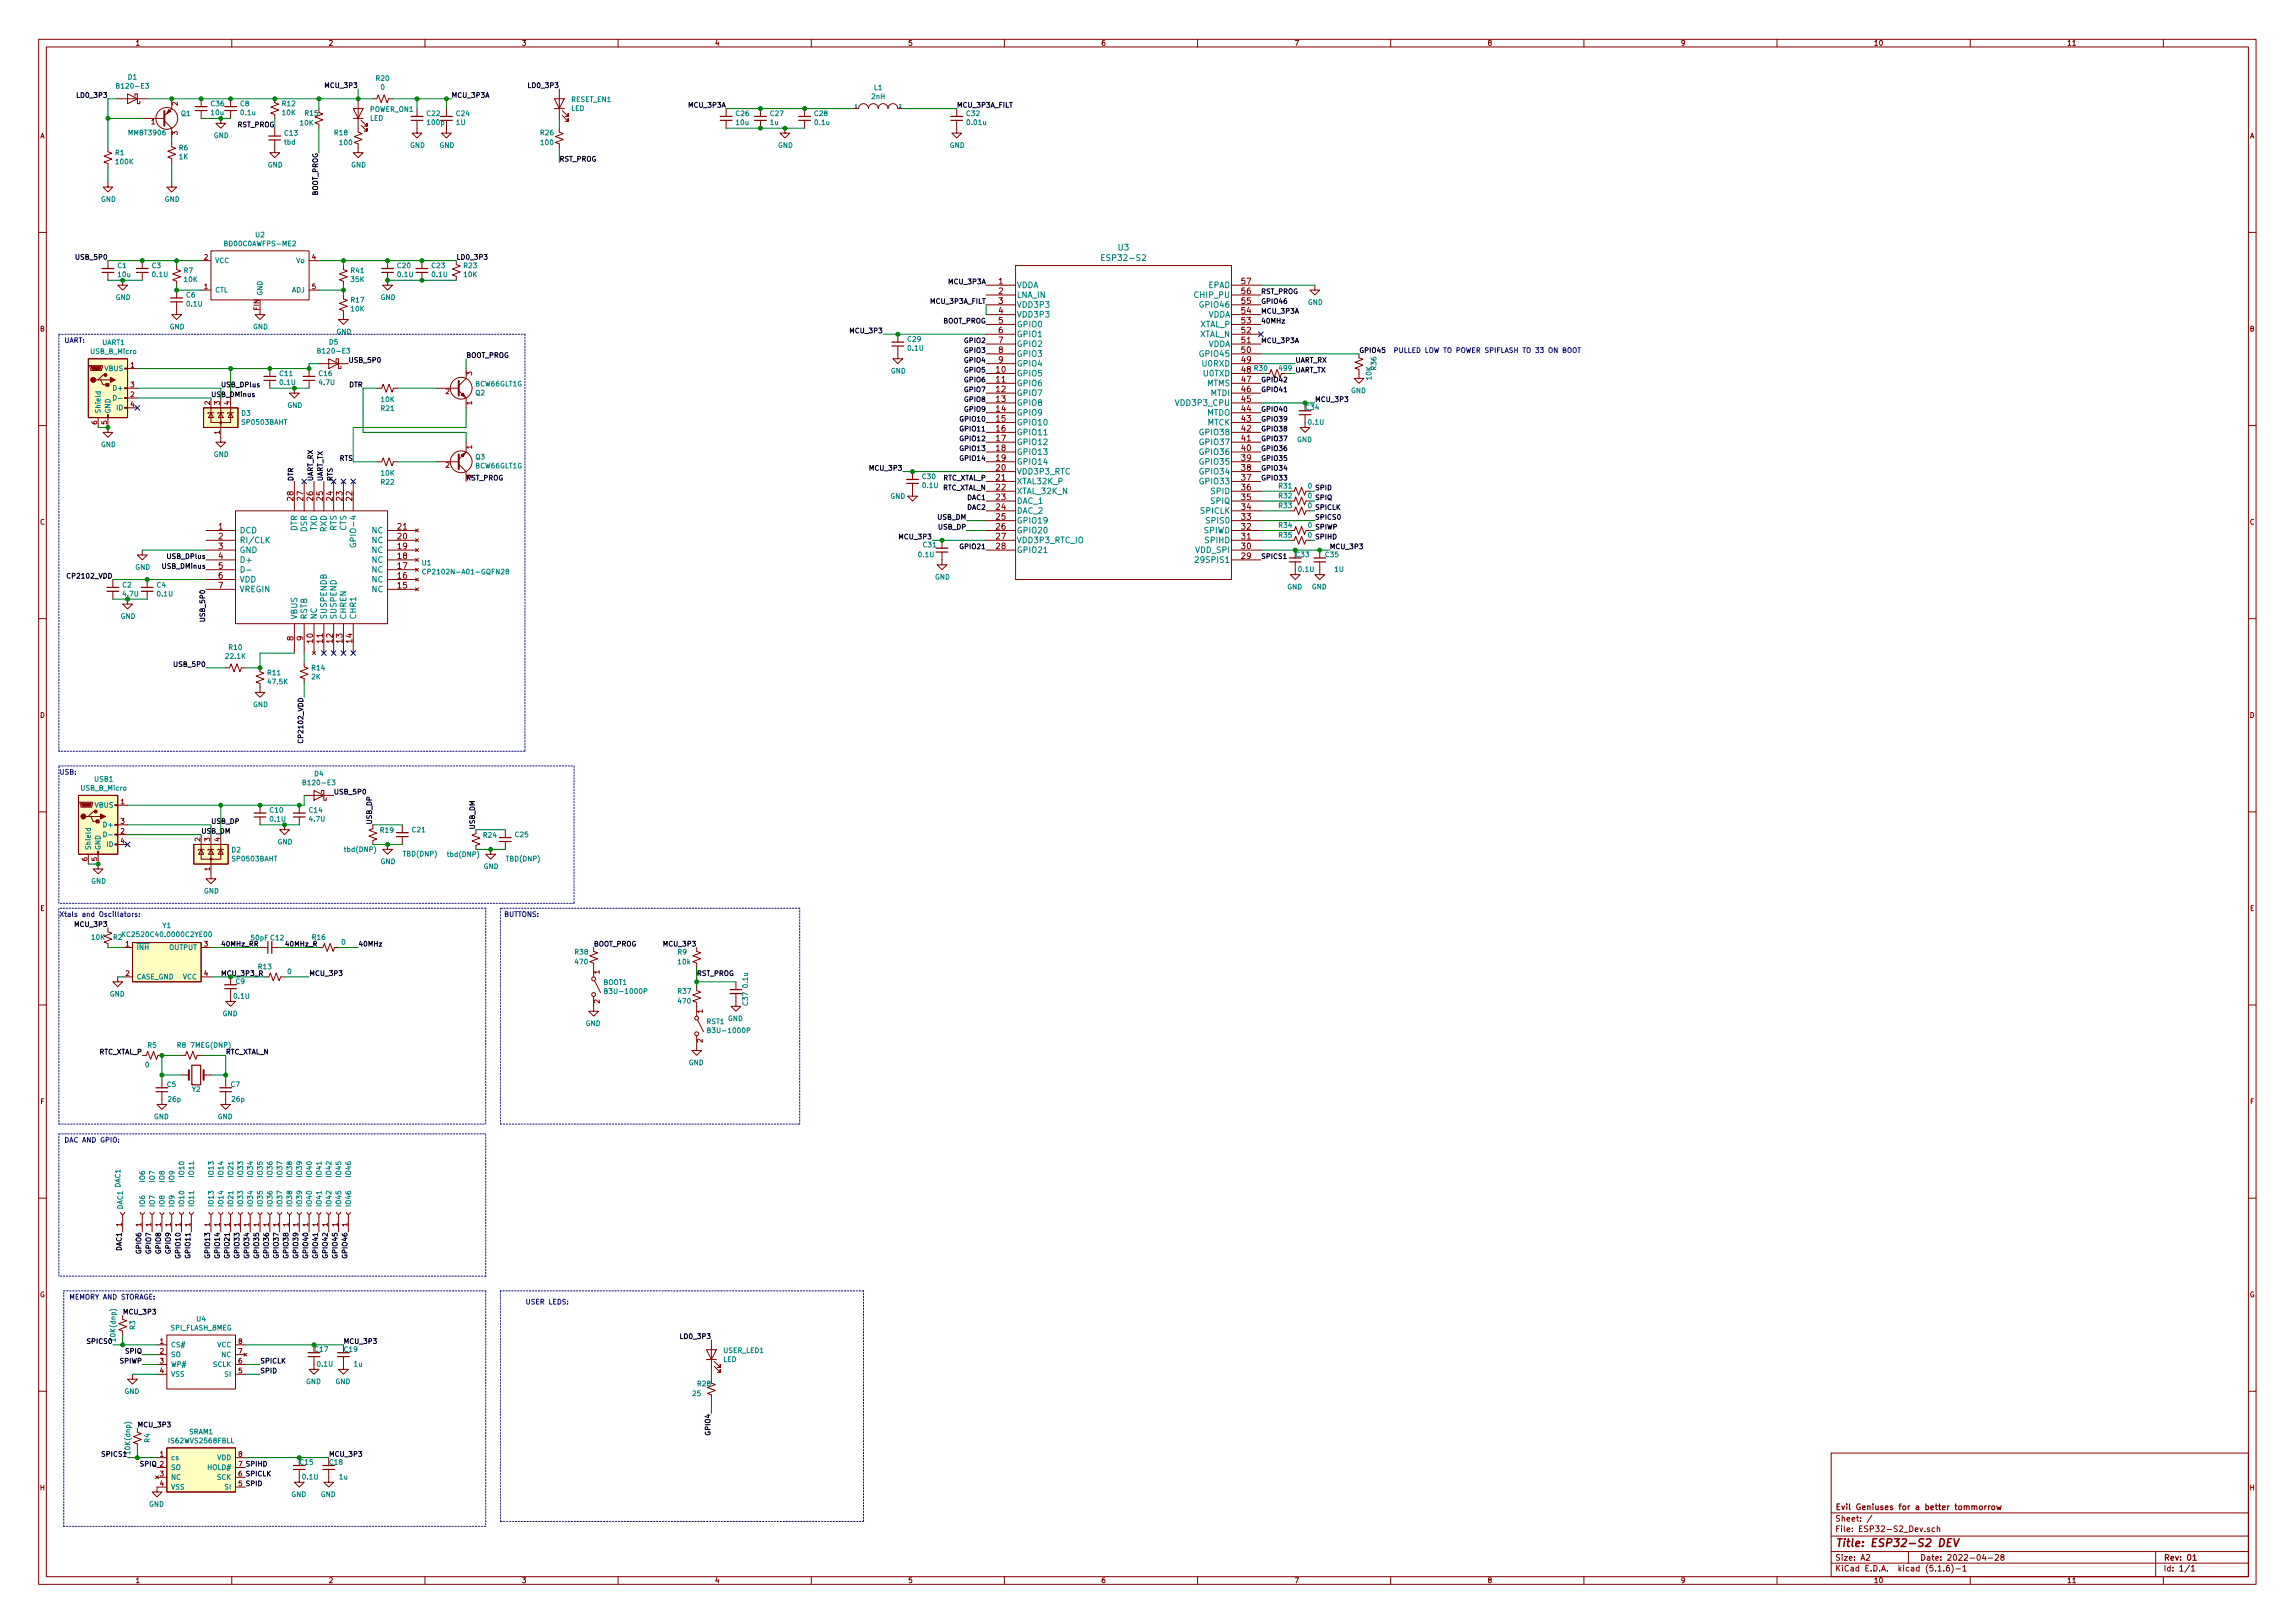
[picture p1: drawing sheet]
<svg xmlns="http://www.w3.org/2000/svg" width="594mm" height="420mm" viewBox="0 0 594 420" stroke-linecap="round" stroke-linejoin="round" font-family="sans-serif">
<defs><g id="words">
<text font-size="2.8" fill="#840000" x="475" y="400.4">Title: ESP32-S2 DEV</text>
<g font-size="2.1" fill="#008484">
<text x="289.5" y="64.8">U3</text>
<text x="285.9" y="67.5">ESP32-S2</text>
<text x="263.1" y="74.6">VDDA</text>
<text x="263.1" y="77.1">LNA_IN</text>
<text x="309.5" y="77.1">CHIP_PU</text>
<text x="312.7" y="74.6">EPAD</text>
<text x="263.1" y="79.6">VDD3P3</text>
<text x="263.1" y="82.2">VDD3P3</text>
<text x="311" y="79.6">GPIO46</text>
<text x="312.6" y="82.2">VDDA</text>
<text x="263.1" y="84.7">GPIO0</text>
<text x="263.1" y="87.3">GPIO1</text>
<text x="263.1" y="89.8">GPIO2</text>
<text x="310.4" y="87.3">XTAL_N</text>
<text x="310.5" y="84.7">XTAL_P</text>
<text x="312.6" y="89.8">VDDA</text>
<text x="263.1" y="92.3">GPIO3</text>
<text x="263.1" y="94.9">GPIO4</text>
<text x="311" y="92.3">GPIO45</text>
<text x="311.5" y="94.9">U0RXD</text>
<text x="263.1" y="97.4">GPIO5</text>
<text x="263.1" y="100">GPIO6</text>
<text x="311.7" y="97.4">U0TXD</text>
<text x="312.4" y="100">MTMS</text>
<text x="263.1" y="102.5">GPIO7</text>
<text x="263.1" y="105">GPIO8</text>
<text x="263.1" y="107.6">GPIO9</text>
<text x="304.8" y="105">VDD3P3_CPU</text>
<text x="312.4" y="107.6">MTDO</text>
<text x="313.4" y="102.5">MTDI</text>
<text x="263.1" y="110.1">GPIO10</text>
<text x="263.1" y="112.7">GPIO11</text>
<text x="311" y="112.7">GPIO38</text>
<text x="312.5" y="110.1">MTCK</text>
<text x="263.1" y="115.2">GPIO12</text>
<text x="263.1" y="117.7">GPIO13</text>
<text x="311" y="117.7">GPIO36</text>
<text x="311" y="115.2">GPIO37</text>
<text x="263.1" y="120.3">GPIO14</text>
<text x="263.1" y="122.8">VDD3P3_RTC</text>
<text x="263.1" y="125.4">XTAL32K_P</text>
<text x="311" y="125.4">GPIO33</text>
<text x="311" y="122.8">GPIO34</text>
<text x="311" y="120.3">GPIO35</text>
<text x="263.1" y="127.9">XTAL_32K_N</text>
<text x="263.1" y="130.4">DAC_1</text>
<text x="313.5" y="130.4">SPIQ</text>
<text x="313.6" y="127.9">SPID</text>
<text x="76.9" y="137.6" transform="rotate(-90 76.9 137.6)">DTR</text>
<text x="79.5" y="137.7" transform="rotate(-90 79.5 137.7)">DSR</text>
<text x="82" y="137.4" transform="rotate(-90 82 137.4)">TXD</text>
<text x="84.6" y="137.7" transform="rotate(-90 84.6 137.7)">RXD</text>
<text x="87.1" y="137.4" transform="rotate(-90 87.1 137.4)">RTS</text>
<text x="89.6" y="137.4" transform="rotate(-90 89.6 137.4)">CTS</text>
<text x="263.1" y="133">DAC_2</text>
<text x="263.1" y="135.5">GPIO19</text>
<text x="310.9" y="133">SPICLK</text>
<text x="312.6" y="135.5">SPIS0</text>
<text x="62" y="138.1">DCD</text>
<text x="62" y="140.6">RI/CLK</text>
<text x="62" y="143.1">GND</text>
<text x="92.2" y="140.4" transform="rotate(-90 92.2 140.4)">GPIO-4</text>
<text x="96.3" y="143.1">NC</text>
<text x="96.3" y="140.6">NC</text>
<text x="96.3" y="138.1">NC</text>
<text x="263.1" y="138.1">GPIO20</text>
<text x="263.1" y="140.6">VDD3P3_RTC_IO</text>
<text x="263.1" y="143.1">GPIO21</text>
<text x="309.6" y="143.1">VDD_SPI</text>
<text x="311.7" y="138.1">SPIWD</text>
<text x="312.1" y="140.6">SPIHD</text>
<text x="62" y="145.7">D+</text>
<text x="96.3" y="148.2">NC</text>
<text x="96.3" y="145.7">NC</text>
<text x="310.3" y="145.7">29SPIS1</text>
<text x="62" y="150.8">VDD</text>
<text x="62" y="153.3">VREGIN</text>
<text x="96.3" y="153.3">NC</text>
<text x="96.3" y="150.8">NC</text>
<text x="76.9" y="160.4" transform="rotate(-90 76.9 160.4)">VBUS</text>
<text x="79.5" y="160.4" transform="rotate(-90 79.5 160.4)">RSTB</text>
<text x="82" y="160.4" transform="rotate(-90 82 160.4)">NC</text>
<text x="84.6" y="160.4" transform="rotate(-90 84.6 160.4)">SUSPENDB</text>
<text x="87.1" y="160.4" transform="rotate(-90 87.1 160.4)">SUSPEND</text>
<text x="89.6" y="160.4" transform="rotate(-90 89.6 160.4)">CHREN</text>
<text x="92.2" y="160.4" transform="rotate(-90 92.2 160.4)">CHR1</text>
</g>
<g font-size="2.1" fill="#840000">
<text x="258.5" y="73.6">1</text>
<text x="258.5" y="76.1">2</text>
<text x="321.4" y="76.1">56</text>
<text x="321.4" y="73.6">57</text>
<text x="258.5" y="78.7">3</text>
<text x="258.5" y="81.2">4</text>
<text x="258.5" y="83.7">5</text>
<text x="321.4" y="83.7">53</text>
<text x="321.4" y="81.2">54</text>
<text x="321.4" y="78.7">55</text>
<text x="258.5" y="86.3">6</text>
<text x="258.5" y="88.8">7</text>
<text x="321.4" y="88.8">51</text>
<text x="321.4" y="86.3">52</text>
<text x="258.5" y="91.4">8</text>
<text x="258.5" y="93.9">9</text>
<text x="321.4" y="93.9">49</text>
<text x="321.4" y="91.4">50</text>
<text x="257.9" y="96.4">10</text>
<text x="257.9" y="99">11</text>
<text x="257.9" y="101.5">12</text>
<text x="321.4" y="101.5">46</text>
<text x="321.4" y="99">47</text>
<text x="321.4" y="96.4">48</text>
<text x="257.9" y="104.1">13</text>
<text x="257.9" y="106.6">14</text>
<text x="321.4" y="106.6">44</text>
<text x="321.4" y="104.1">45</text>
<text x="257.9" y="109.1">15</text>
<text x="257.9" y="111.7">16</text>
<text x="321.4" y="111.7">42</text>
<text x="321.4" y="109.1">43</text>
<text x="257.9" y="114.2">17</text>
<text x="257.9" y="116.8">18</text>
<text x="257.9" y="119.3">19</text>
<text x="321.4" y="119.3">39</text>
<text x="321.4" y="116.8">40</text>
<text x="321.4" y="114.2">41</text>
<text x="257.9" y="121.8">20</text>
<text x="257.9" y="124.4">21</text>
<text x="321.4" y="124.4">37</text>
<text x="321.4" y="121.8">38</text>
<text x="75.9" y="129.6" transform="rotate(-90 75.9 129.6)">28</text>
<text x="78.5" y="129.6" transform="rotate(-90 78.5 129.6)">27</text>
<text x="81" y="129.6" transform="rotate(-90 81 129.6)">26</text>
<text x="83.6" y="129.6" transform="rotate(-90 83.6 129.6)">25</text>
<text x="86.1" y="129.6" transform="rotate(-90 86.1 129.6)">24</text>
<text x="88.6" y="129.6" transform="rotate(-90 88.6 129.6)">23</text>
<text x="91.2" y="129.6" transform="rotate(-90 91.2 129.6)">22</text>
<text x="257.9" y="126.9">22</text>
<text x="257.9" y="129.5">23</text>
<text x="257.9" y="132">24</text>
<text x="321.4" y="132">34</text>
<text x="321.4" y="129.5">35</text>
<text x="321.4" y="126.9">36</text>
<text x="56.6" y="137.1">1</text>
<text x="103" y="137.1">21</text>
<text x="257.9" y="134.5">25</text>
<text x="257.9" y="137.1">26</text>
<text x="321.4" y="137.1">32</text>
<text x="321.4" y="134.5">33</text>
<text x="56.6" y="139.6">2</text>
<text x="56.6" y="142.2">3</text>
<text x="103" y="142.2">19</text>
<text x="103" y="139.6">20</text>
<text x="257.9" y="139.6">27</text>
<text x="257.9" y="142.2">28</text>
<text x="321.4" y="142.2">30</text>
<text x="321.4" y="139.6">31</text>
<text x="56.6" y="144.7">4</text>
<text x="56.6" y="147.2">5</text>
<text x="56.6" y="149.8">6</text>
<text x="103" y="149.8">16</text>
<text x="103" y="147.2">17</text>
<text x="103" y="144.7">18</text>
<text x="321.4" y="144.7">29</text>
<text x="56.6" y="152.3">7</text>
<text x="103" y="152.3">15</text>
<text x="75.9" y="165.9" transform="rotate(-90 75.9 165.9)">8</text>
<text x="78.5" y="165.9" transform="rotate(-90 78.5 165.9)">9</text>
<text x="81" y="166.4" transform="rotate(-90 81 166.4)">10</text>
<text x="83.6" y="166.4" transform="rotate(-90 83.6 166.4)">11</text>
<text x="86.1" y="166.4" transform="rotate(-90 86.1 166.4)">12</text>
<text x="88.6" y="166.4" transform="rotate(-90 88.6 166.4)">13</text>
<text x="91.2" y="166.4" transform="rotate(-90 91.2 166.4)">14</text>
<text x="475" y="393.9">Sheet: /</text>
<text x="475" y="390.9">Evil Geniuses for a better tommorrow</text>
<text x="475" y="396.6">File: ESP32-S2_Dev.sch</text>
<text x="475" y="406.8">KiCad E.D.A. kicad (5.1.6)-1</text>
<text x="475" y="404">Size: A2</text>
<text x="497" y="404">Date: 2022-04-28</text>
<text x="560" y="404">Rev: 01</text>
<text x="560" y="406.8">Id: 1/1</text>
</g>
<g font-size="1.8" fill="#840000">
<text x="35" y="11.8">1</text>
<text x="85" y="11.8">2</text>
<text x="135" y="11.8">3</text>
<text x="185" y="11.8">4</text>
<text x="235" y="11.8">5</text>
<text x="285" y="11.8">6</text>
<text x="335" y="11.8">7</text>
<text x="385" y="11.8">8</text>
<text x="435" y="11.8">9</text>
<text x="485" y="11.8">10</text>
<text x="535" y="11.8">11</text>
<text x="46" y="27.3" transform="rotate(-90 46 27.3)">2</text>
<text x="10.4" y="35.8">A</text>
<text x="39.2" y="32.2">1</text>
<text x="46" y="34.9" transform="rotate(-90 46 34.9)">3</text>
<text x="582.4" y="35.8">A</text>
<text x="52.9" y="67.2">2</text>
<text x="80.8" y="67.2">4</text>
<text x="52.9" y="74.8">1</text>
<text x="80.8" y="74.8">5</text>
<text x="67.1" y="80.3" transform="rotate(-90 67.1 80.3)">FIN</text>
<text x="10.4" y="85.8">B</text>
<text x="582.4" y="85.8">B</text>
<text x="33.8" y="95.2">1</text>
<text x="33.8" y="100.2">3</text>
<text x="122.2" y="97.2" transform="rotate(-90 122.2 97.2)">3</text>
<text x="33.8" y="102.8">2</text>
<text x="33.8" y="105.3">4</text>
<text x="54.4" y="104.8" transform="rotate(-90 54.4 104.8)">2</text>
<text x="56.9" y="104.8" transform="rotate(-90 56.9 104.8)">3</text>
<text x="59.4" y="104.8" transform="rotate(-90 59.4 104.8)">4</text>
<text x="115.4" y="102">2</text>
<text x="122.2" y="104.8" transform="rotate(-90 122.2 104.8)">1</text>
<text x="25.1" y="109.9" transform="rotate(-90 25.1 109.9)">6</text>
<text x="27.7" y="109.9" transform="rotate(-90 27.7 109.9)">5</text>
<text x="56.9" y="112.4" transform="rotate(-90 56.9 112.4)">1</text>
<text x="122.2" y="116.2" transform="rotate(-90 122.2 116.2)">1</text>
<text x="115.4" y="121.1">2</text>
<text x="338.6" y="129">0</text>
<text x="10.4" y="135.8">C</text>
<text x="582.4" y="135.8">C</text>
<text x="10.4" y="185.8">D</text>
<text x="582.4" y="185.8">D</text>
<text x="31.3" y="208.2">1</text>
<text x="31.3" y="215.8">2</text>
<text x="31.3" y="213.3">3</text>
<text x="31.3" y="218.4">4</text>
<text x="51.8" y="217.8" transform="rotate(-90 51.8 217.8)">2</text>
<text x="54.4" y="217.8" transform="rotate(-90 54.4 217.8)">3</text>
<text x="56.9" y="217.8" transform="rotate(-90 56.9 217.8)">4</text>
<text x="22.6" y="222.9" transform="rotate(-90 22.6 222.9)">6</text>
<text x="25.1" y="222.9" transform="rotate(-90 25.1 222.9)">5</text>
<text x="54.4" y="225.4" transform="rotate(-90 54.4 225.4)">1</text>
<text x="10.4" y="235.8">E</text>
<text x="582.4" y="235.8">E</text>
<text x="32.5" y="245">1</text>
<text x="52.9" y="245">3</text>
<text x="32.5" y="252.6">2</text>
<text x="52.9" y="252.6">4</text>
<text x="155.2" y="252.1" transform="rotate(-90 155.2 252.1)">1</text>
<text x="155.2" y="259.7" transform="rotate(-90 155.2 259.7)">2</text>
<text x="181.9" y="262.3" transform="rotate(-90 181.9 262.3)">1</text>
<text x="181.9" y="269.9" transform="rotate(-90 181.9 269.9)">2</text>
<text x="10.5" y="285.8">F</text>
<text x="582.5" y="285.8">F</text>
<text x="31.5" y="317.5" transform="rotate(-90 31.5 317.5)">1</text>
<text x="36.6" y="317.5" transform="rotate(-90 36.6 317.5)">1</text>
<text x="39.1" y="317.5" transform="rotate(-90 39.1 317.5)">1</text>
<text x="41.7" y="317.5" transform="rotate(-90 41.7 317.5)">1</text>
<text x="44.2" y="317.5" transform="rotate(-90 44.2 317.5)">1</text>
<text x="46.7" y="317.5" transform="rotate(-90 46.7 317.5)">1</text>
<text x="49.3" y="317.5" transform="rotate(-90 49.3 317.5)">1</text>
<text x="54.4" y="317.5" transform="rotate(-90 54.4 317.5)">1</text>
<text x="56.9" y="317.5" transform="rotate(-90 56.9 317.5)">1</text>
<text x="59.4" y="317.5" transform="rotate(-90 59.4 317.5)">1</text>
<text x="62" y="317.5" transform="rotate(-90 62 317.5)">1</text>
<text x="64.5" y="317.5" transform="rotate(-90 64.5 317.5)">1</text>
<text x="67.1" y="317.5" transform="rotate(-90 67.1 317.5)">1</text>
<text x="69.6" y="317.5" transform="rotate(-90 69.6 317.5)">1</text>
<text x="72.1" y="317.5" transform="rotate(-90 72.1 317.5)">1</text>
<text x="74.7" y="317.5" transform="rotate(-90 74.7 317.5)">1</text>
<text x="77.2" y="317.5" transform="rotate(-90 77.2 317.5)">1</text>
<text x="79.8" y="317.5" transform="rotate(-90 79.8 317.5)">1</text>
<text x="82.3" y="317.5" transform="rotate(-90 82.3 317.5)">1</text>
<text x="84.8" y="317.5" transform="rotate(-90 84.8 317.5)">1</text>
<text x="87.4" y="317.5" transform="rotate(-90 87.4 317.5)">1</text>
<text x="89.9" y="317.5" transform="rotate(-90 89.9 317.5)">1</text>
<text x="10.3" y="335.8">G</text>
<text x="582.3" y="335.8">G</text>
<text x="41.4" y="347.9">1</text>
<text x="61.7" y="347.9">8</text>
<text x="41.4" y="350.4">2</text>
<text x="41.4" y="353">3</text>
<text x="61.7" y="353">6</text>
<text x="61.7" y="350.4">7</text>
<text x="41.4" y="355.5">4</text>
<text x="61.7" y="355.5">5</text>
<text x="41.4" y="377.1">1</text>
<text x="61.7" y="377.1">8</text>
<text x="41.4" y="382.2">3</text>
<text x="10.4" y="385.8">H</text>
<text x="41.4" y="384.7">4</text>
<text x="582.4" y="385.8">H</text>
<text x="35" y="409.8">1</text>
<text x="85" y="409.8">2</text>
<text x="135" y="409.8">3</text>
<text x="185" y="409.8">4</text>
<text x="235" y="409.8">5</text>
<text x="285" y="409.8">6</text>
<text x="335" y="409.8">7</text>
<text x="385" y="409.8">8</text>
<text x="435" y="409.8">9</text>
<text x="485" y="409.8">10</text>
<text x="535" y="409.8">11</text>
</g>
<g font-size="1.8" fill="#008484">
<text x="30.8" y="22.9">B120-E3</text>
<text x="33.2" y="20.6">D1</text>
<text x="97.4" y="20.9">R20</text>
<text x="98.6" y="23.2">0</text>
<text x="226.3" y="23.3">L1</text>
<text x="54.7" y="27.5">C36</text>
<text x="54.7" y="29.8">10u</text>
<text x="62.2" y="27.5">C8</text>
<text x="62.4" y="29.8">0.1u</text>
<text x="73.1" y="27.5">R12</text>
<text x="73.1" y="29.8">10K</text>
<text x="79" y="29.9">R15</text>
<text x="95.8" y="28.9">POWER_ON1</text>
<text x="147.8" y="28.7">LED</text>
<text x="147.9" y="26.4">RESET_EN1</text>
<text x="225.7" y="25.6">2nH</text>
<text x="33.5" y="35">MMBT3906</text>
<text x="46.9" y="30">Q1</text>
<text x="55.3" y="35.7">GND</text>
<text x="73.7" y="35.1">C13</text>
<text x="77.7" y="32.5">10K</text>
<text x="86.6" y="35">R18</text>
<text x="95.8" y="31.3">LED</text>
<text x="110.6" y="30">C22</text>
<text x="110.7" y="32.4">100p</text>
<text x="118.1" y="32.4">1U</text>
<text x="118.2" y="30">C24</text>
<text x="140" y="35">R26</text>
<text x="190.6" y="30">C26</text>
<text x="190.6" y="32.4">10u</text>
<text x="199.4" y="32.4">1u</text>
<text x="199.5" y="30">C27</text>
<text x="210.9" y="30">C28</text>
<text x="211" y="32.4">0.1u</text>
<text x="250.3" y="30">C32</text>
<text x="250.5" y="32.4">0.01u</text>
<text x="29.9" y="40.2">R1</text>
<text x="46.4" y="38.9">R6</text>
<text x="46.4" y="41.2">1K</text>
<text x="73.7" y="37.4">tbd</text>
<text x="88" y="37.6">100</text>
<text x="106.1" y="38.3">GND</text>
<text x="113.7" y="38.3">GND</text>
<text x="140.1" y="37.6">100</text>
<text x="201.4" y="38.3">GND</text>
<text x="245.8" y="38.3">GND</text>
<text x="30.1" y="42.5">100K</text>
<text x="69.3" y="43.3">GND</text>
<text x="90.9" y="43.3">GND</text>
<text x="26.1" y="52.2">GND</text>
<text x="42.6" y="52.2">GND</text>
<text x="58.6" y="63.7">BD00C0AWFPS-ME2</text>
<text x="66.2" y="61.4">U2</text>
<text x="30.5" y="69.4">C1</text>
<text x="30.6" y="71.7">10u</text>
<text x="39.4" y="69.4">C3</text>
<text x="39.5" y="71.7">0.1U</text>
<text x="47.7" y="70.7">R7</text>
<text x="55.6" y="68.1">VCC</text>
<text x="76.7" y="68.1">Vo</text>
<text x="90.9" y="70.7">R41</text>
<text x="102.9" y="69.4">C20</text>
<text x="103" y="71.7">0.1U</text>
<text x="111.8" y="69.4">C23</text>
<text x="111.9" y="71.7">0.1U</text>
<text x="120.1" y="69.4">R23</text>
<text x="120.1" y="71.7">10K</text>
<text x="29.9" y="77.6">GND</text>
<text x="47.7" y="73">10K</text>
<text x="48.3" y="77">C6</text>
<text x="55.6" y="75.7">CTL</text>
<text x="67.9" y="76.6" transform="rotate(-90 67.9 76.6)">GND</text>
<text x="75.5" y="75.7">ADJ</text>
<text x="90.9" y="73">35K</text>
<text x="98.5" y="77.6">GND</text>
<text x="48.4" y="79.3">0.1U</text>
<text x="90.9" y="78.3">R17</text>
<text x="90.9" y="80.6">10K</text>
<text x="338.5" y="78.9">GND</text>
<text x="26.4" y="89.3">UART1</text>
<text x="43.9" y="85.3">GND</text>
<text x="65.5" y="85.3">GND</text>
<text x="85.2" y="89.2">D5</text>
<text x="87.1" y="86.5">GND</text>
<text x="235" y="88.5">C29</text>
<text x="23.5" y="91.6">USB_B_Micro</text>
<text x="82.9" y="91.5">B120-E3</text>
<text x="235.1" y="90.8">0.1U</text>
<text x="324.7" y="96">R30</text>
<text x="331.2" y="96">499</text>
<text x="356.3" y="95.7" transform="rotate(-90 356.3 95.7)">R36</text>
<text x="27.1" y="96.1">VBUS</text>
<text x="29.7" y="101.1">D+</text>
<text x="72.5" y="97.3">C11</text>
<text x="72.6" y="99.7">0.1U</text>
<text x="82.6" y="97.3">C16</text>
<text x="82.7" y="99.7">4.7U</text>
<text x="123.1" y="100">BCW66GLT1G</text>
<text x="230.6" y="96.7">GND</text>
<text x="349.7" y="101.8">GND</text>
<text x="355" y="98.3" transform="rotate(-90 355 98.3)">10K</text>
<text x="26" y="107.1" transform="rotate(-90 26 107.1)">Shield</text>
<text x="28.6" y="107.1" transform="rotate(-90 28.6 107.1)">GND</text>
<text x="30.2" y="106.2">ID</text>
<text x="62.6" y="107.6">D3</text>
<text x="74.4" y="105.6">GND</text>
<text x="98.7" y="106.4">R21</text>
<text x="98.7" y="104.1">10K</text>
<text x="123.1" y="102.4">Q2</text>
<text x="62.8" y="109.9">SP0503BAHT</text>
<text x="338.8" y="109.9">0.1U</text>
<text x="26.1" y="115.7">GND</text>
<text x="55.3" y="118.3">GND</text>
<text x="123.1" y="118.9">Q3</text>
<text x="335.7" y="114.5">GND</text>
<text x="98.7" y="125.4">R22</text>
<text x="98.7" y="123.1">10K</text>
<text x="123.1" y="121.3">BCW66GLT1G</text>
<text x="238.8" y="124">C30</text>
<text x="230.5" y="129.1">GND</text>
<text x="238.9" y="126.3">0.1U</text>
<text x="331.1" y="129">R32</text>
<text x="331.1" y="131.5">R33</text>
<text x="331.1" y="126.5">R31</text>
<text x="338.6" y="131.5">0</text>
<text x="338.6" y="126.5">0</text>
<text x="331.1" y="136.6">R34</text>
<text x="338.6" y="136.6">0</text>
<text x="239" y="141.7">C31</text>
<text x="331.1" y="139.2">R35</text>
<text x="338.6" y="139.2">0</text>
<text x="35" y="147.5">GND</text>
<text x="109.3" y="146.4">U1</text>
<text x="111" y="148.7">CP2102N-A01-GQFN28</text>
<text x="237.9" y="144.2">0.1U</text>
<text x="335.5" y="144.2">C33</text>
<text x="336.2" y="148">0.1U</text>
<text x="343.2" y="144.2">C35</text>
<text x="345.5" y="148">1U</text>
<text x="31.7" y="152.1">C2</text>
<text x="31.9" y="154.4">4.7U</text>
<text x="40.6" y="152.1">C4</text>
<text x="40.8" y="154.4">0.1U</text>
<text x="242" y="150">GND</text>
<text x="333.2" y="152.6">GND</text>
<text x="339.5" y="152.6">GND</text>
<text x="31.2" y="160.2">GND</text>
<text x="58.6" y="170.6">22.1K</text>
<text x="59.3" y="168.2">R10</text>
<text x="80.7" y="173.5">R14</text>
<text x="69.3" y="174.8">R11</text>
<text x="69.5" y="177.1">47.5K</text>
<text x="80.7" y="175.9">2K</text>
<text x="65.5" y="183">GND</text>
<text x="24.5" y="202.4">USB1</text>
<text x="79.1" y="203.3">B120-E3</text>
<text x="81.4" y="201">D4</text>
<text x="21" y="204.7">USB_B_Micro</text>
<text x="24.6" y="209.1">VBUS</text>
<text x="27.2" y="214.2">D+</text>
<text x="69.9" y="210.4">C10</text>
<text x="70" y="212.7">0.1U</text>
<text x="80.1" y="210.4">C14</text>
<text x="80.2" y="212.7">4.7U</text>
<text x="98.5" y="215.6">R19</text>
<text x="106.8" y="215.5">C21</text>
<text x="23.5" y="220.1" transform="rotate(-90 23.5 220.1)">Shield</text>
<text x="26" y="220.1" transform="rotate(-90 26 220.1)">GND</text>
<text x="27.7" y="219.2">ID</text>
<text x="60" y="220.7">D2</text>
<text x="71.8" y="218.6">GND</text>
<text x="89.4" y="220.6">tbd(DNP)</text>
<text x="104.5" y="221.7">TBD(DNP)</text>
<text x="116.1" y="221.8">tbd(DNP)</text>
<text x="125.2" y="216.9">R24</text>
<text x="133.4" y="216.7">C25</text>
<text x="60.3" y="223">SP0503BAHT</text>
<text x="98.5" y="223.7">GND</text>
<text x="125.2" y="225">GND</text>
<text x="131.1" y="223">TBD(DNP)</text>
<text x="23.6" y="228.8">GND</text>
<text x="52.8" y="231.3">GND</text>
<text x="23.7" y="243.3">10K</text>
<text x="29.4" y="243.3">R2</text>
<text x="32.8" y="242.6">KC2520C40.0000C2YE00</text>
<text x="35.3" y="245.9">INH</text>
<text x="42.1" y="240.3">Y1</text>
<text x="43.8" y="245.9">OUTPUT</text>
<text x="65.1" y="243.4">50pF C12</text>
<text x="80.9" y="243.3">R16</text>
<text x="88.4" y="244.6">0</text>
<text x="66.9" y="250.9">R13</text>
<text x="148.9" y="247.1">R38</text>
<text x="149" y="249.6">470</text>
<text x="175.5" y="247.1">R9</text>
<text x="175.6" y="249.6">10k</text>
<text x="28.4" y="258">GND</text>
<text x="35.3" y="253.5">CASE_GND</text>
<text x="47.3" y="253.5">VCC</text>
<text x="61.1" y="254.7">C9</text>
<text x="74.4" y="252.2">0</text>
<text x="156.2" y="255">BOOT1</text>
<text x="157.4" y="257.3">B3U-1000P</text>
<text x="175.5" y="257.3">R37</text>
<text x="193.6" y="255.5" transform="rotate(-90 193.6 255.5)">0.1u</text>
<text x="57.6" y="263.1">GND</text>
<text x="60.7" y="258.5">0.1U</text>
<text x="175.7" y="259.8">470</text>
<text x="193.6" y="260.2" transform="rotate(-90 193.6 260.2)">C37</text>
<text x="151.6" y="265.6">GND</text>
<text x="183" y="265.1">RST1</text>
<text x="184" y="267.4">B3U-1000P</text>
<text x="188.4" y="264.3">GND</text>
<text x="38.3" y="271.2">R5</text>
<text x="45.9" y="271.2">R8</text>
<text x="49.6" y="271.2">7MEG(DNP)</text>
<text x="178.3" y="275.8">GND</text>
<text x="37.6" y="276.3">0</text>
<text x="43.3" y="281.4">C5</text>
<text x="59.8" y="281.4">C7</text>
<text x="43.6" y="285.2">26p</text>
<text x="49.7" y="282.7">Y2</text>
<text x="60.1" y="285.2">26p</text>
<text x="39.8" y="289.7">GND</text>
<text x="56.3" y="289.7">GND</text>
<text x="47.7" y="304.6" transform="rotate(-90 47.7 304.6)">IO10</text>
<text x="50.2" y="304.6" transform="rotate(-90 50.2 304.6)">IO11</text>
<text x="55.3" y="304.6" transform="rotate(-90 55.3 304.6)">IO13</text>
<text x="57.8" y="304.6" transform="rotate(-90 57.8 304.6)">IO14</text>
<text x="60.4" y="304.6" transform="rotate(-90 60.4 304.6)">IO21</text>
<text x="62.9" y="304.6" transform="rotate(-90 62.9 304.6)">IO33</text>
<text x="65.5" y="304.6" transform="rotate(-90 65.5 304.6)">IO34</text>
<text x="68" y="304.6" transform="rotate(-90 68 304.6)">IO35</text>
<text x="70.5" y="304.6" transform="rotate(-90 70.5 304.6)">IO36</text>
<text x="73.1" y="304.6" transform="rotate(-90 73.1 304.6)">IO37</text>
<text x="75.6" y="304.6" transform="rotate(-90 75.6 304.6)">IO38</text>
<text x="78.2" y="304.6" transform="rotate(-90 78.2 304.6)">IO39</text>
<text x="80.7" y="304.6" transform="rotate(-90 80.7 304.6)">IO40</text>
<text x="83.2" y="304.6" transform="rotate(-90 83.2 304.6)">IO41</text>
<text x="85.8" y="304.6" transform="rotate(-90 85.8 304.6)">IO42</text>
<text x="88.3" y="304.6" transform="rotate(-90 88.3 304.6)">IO45</text>
<text x="90.9" y="304.6" transform="rotate(-90 90.9 304.6)">IO46</text>
<text x="31.2" y="307.4" transform="rotate(-90 31.2 307.4)">DAC1</text>
<text x="37.5" y="306" transform="rotate(-90 37.5 306)">IO6</text>
<text x="40.1" y="306" transform="rotate(-90 40.1 306)">IO7</text>
<text x="42.6" y="306" transform="rotate(-90 42.6 306)">IO8</text>
<text x="45.1" y="306" transform="rotate(-90 45.1 306)">IO9</text>
<text x="31.8" y="313.1" transform="rotate(-90 31.8 313.1)">DAC1</text>
<text x="37.5" y="312.4" transform="rotate(-90 37.5 312.4)">IO6</text>
<text x="40.1" y="312.4" transform="rotate(-90 40.1 312.4)">IO7</text>
<text x="42.6" y="312.4" transform="rotate(-90 42.6 312.4)">IO8</text>
<text x="45.1" y="312.4" transform="rotate(-90 45.1 312.4)">IO9</text>
<text x="47.7" y="312.2" transform="rotate(-90 47.7 312.2)">IO10</text>
<text x="50.2" y="312.2" transform="rotate(-90 50.2 312.2)">IO11</text>
<text x="55.3" y="312.2" transform="rotate(-90 55.3 312.2)">IO13</text>
<text x="57.8" y="312.2" transform="rotate(-90 57.8 312.2)">IO14</text>
<text x="60.4" y="312.2" transform="rotate(-90 60.4 312.2)">IO21</text>
<text x="62.9" y="312.2" transform="rotate(-90 62.9 312.2)">IO33</text>
<text x="65.5" y="312.2" transform="rotate(-90 65.5 312.2)">IO34</text>
<text x="68" y="312.2" transform="rotate(-90 68 312.2)">IO35</text>
<text x="70.5" y="312.2" transform="rotate(-90 70.5 312.2)">IO36</text>
<text x="73.1" y="312.2" transform="rotate(-90 73.1 312.2)">IO37</text>
<text x="75.6" y="312.2" transform="rotate(-90 75.6 312.2)">IO38</text>
<text x="78.2" y="312.2" transform="rotate(-90 78.2 312.2)">IO39</text>
<text x="80.7" y="312.2" transform="rotate(-90 80.7 312.2)">IO40</text>
<text x="83.2" y="312.2" transform="rotate(-90 83.2 312.2)">IO41</text>
<text x="85.8" y="312.2" transform="rotate(-90 85.8 312.2)">IO42</text>
<text x="88.3" y="312.2" transform="rotate(-90 88.3 312.2)">IO45</text>
<text x="90.9" y="312.2" transform="rotate(-90 90.9 312.2)">IO46</text>
<text x="29.9" y="346.9" transform="rotate(-90 29.9 346.9)">10K(dnp)</text>
<text x="35" y="344.2" transform="rotate(-90 35 344.2)">R3</text>
<text x="44.2" y="344.4">SPI_FLASH_8MEG</text>
<text x="51" y="342.1">U4</text>
<text x="44.2" y="348.8">CS#</text>
<text x="44.2" y="351.3">SO</text>
<text x="44.2" y="353.9">WP#</text>
<text x="55.1" y="353.9">SCLK</text>
<text x="56.2" y="348.8">VCC</text>
<text x="57.4" y="351.3">NC</text>
<text x="81.5" y="350">C17</text>
<text x="82.2" y="353.8">0.1U</text>
<text x="89.2" y="350">C19</text>
<text x="91.7" y="353.8">1u</text>
<text x="187.2" y="352.6">LED</text>
<text x="187.3" y="350.3">USER_LED1</text>
<text x="44.2" y="356.4">VSS</text>
<text x="58.3" y="356.4">SI</text>
<text x="79.2" y="358.3">GND</text>
<text x="86.8" y="358.3">GND</text>
<text x="180.6" y="358.9">R28</text>
<text x="32.2" y="360.8">GND</text>
<text x="179.4" y="361.4">25</text>
<text x="49" y="371.3">SRAM1</text>
<text x="33.7" y="376.1" transform="rotate(-90 33.7 376.1)">10K(dnp)</text>
<text x="38.8" y="373.4" transform="rotate(-90 38.8 373.4)">R4</text>
<text x="44" y="373.6">IS62WVS2568FBLL</text>
<text x="44.2" y="378">cs</text>
<text x="56.2" y="378">VDD</text>
<text x="44.2" y="380.5">SO</text>
<text x="44.2" y="383.1">NC</text>
<text x="53.9" y="380.5">HOLD#</text>
<text x="56.2" y="383.1">SCK</text>
<text x="77.7" y="379.2">C15</text>
<text x="78.4" y="383">0.1U</text>
<text x="85.3" y="379.2">C18</text>
<text x="87.9" y="383">1u</text>
<text x="44.2" y="385.6">VSS</text>
<text x="58.3" y="385.6">SI</text>
<text x="75.4" y="387.5">GND</text>
<text x="83" y="387.5">GND</text>
<text x="38.6" y="390.1">GND</text>
</g>
<g font-size="1.8">
<text x="84.6" y="22.8">MCU_3P3</text>
<text x="137.3" y="22.8">LD0_3P3</text>
<text x="20.5" y="25.3">LD0_3P3</text>
<text x="116.8" y="25.3">MCU_3P3A</text>
<text x="178.5" y="27.9">MCU_3P3A</text>
<text x="247.6" y="27.9">MCU_3P3A_FILT</text>
<text x="61.4" y="32.9">RST_PROG</text>
<text x="144.8" y="41.8">RST_PROG</text>
<text x="82.3" y="50.8" transform="rotate(-90 82.3 50.8)">BOOT_PROG</text>
<text x="20.1" y="67.2">USB_5P0</text>
<text x="118.1" y="67.2">LD0_3P3</text>
<text x="245.8" y="73.6">MCU_3P3A</text>
<text x="326.4" y="76.1">RST_PROG</text>
<text x="241.1" y="78.7">MCU_3P3A_FILT</text>
<text x="244" y="83.7">BOOT_PROG</text>
<text x="326.4" y="78.7">GPIO46</text>
<text x="326.4" y="81.2">MCU_3P3A</text>
<text x="326.4" y="83.7">40MHz</text>
<text x="220.4" y="86.3">MCU_3P3</text>
<text x="249.9" y="88.8">GPIO2</text>
<text x="326.4" y="88.8">MCU_3P3A</text>
<text x="90.2" y="93.9">USB_5P0</text>
<text x="120.6" y="92.6">BOOT_PROG</text>
<text x="249.9" y="91.4">GPIO3</text>
<text x="249.9" y="93.9">GPIO4</text>
<text x="335.3" y="93.9">UART_RX</text>
<text x="351.8" y="91.4">GPIO45</text>
<text x="57.1" y="100.2">USB_DPlus</text>
<text x="90.3" y="100.2">DTR</text>
<text x="249.9" y="96.4">GPIO5</text>
<text x="249.9" y="101.5">GPIO7</text>
<text x="249.9" y="99">GPIO6</text>
<text x="326.4" y="101.5">GPIO41</text>
<text x="326.4" y="99">GPIO42</text>
<text x="335.3" y="96.4">UART_TX</text>
<text x="54.6" y="102.8">USB_DMinus</text>
<text x="249.9" y="106.6">GPIO9</text>
<text x="249.9" y="104.1">GPIO8</text>
<text x="326.4" y="106.6">GPIO40</text>
<text x="340.4" y="104.1">MCU_3P3</text>
<text x="248.9" y="111.7">GPIO11</text>
<text x="248.9" y="109.1">GPIO10</text>
<text x="326.4" y="109.1">GPIO39</text>
<text x="326.4" y="111.7">GPIO38</text>
<text x="87.9" y="119.3">RTS</text>
<text x="248.9" y="119.3">GPIO14</text>
<text x="248.9" y="116.8">GPIO13</text>
<text x="248.9" y="114.2">GPIO12</text>
<text x="326.4" y="114.2">GPIO37</text>
<text x="326.4" y="116.8">GPIO36</text>
<text x="326.4" y="119.3">GPIO35</text>
<text x="75.9" y="124.6" transform="rotate(-90 75.9 124.6)">DTR</text>
<text x="81" y="124.6" transform="rotate(-90 81 124.6)">UART_RX</text>
<text x="83.6" y="124.6" transform="rotate(-90 83.6 124.6)">UART_TX</text>
<text x="86.1" y="124.6" transform="rotate(-90 86.1 124.6)">RTS</text>
<text x="120.6" y="124.4">RST_PROG</text>
<text x="122.2" y="123.8" transform="rotate(-90 122.2 123.8)">3</text>
<text x="225.5" y="121.8">MCU_3P3</text>
<text x="243.9" y="124.4">RTC_XTAL_P</text>
<text x="326.4" y="124.4">GPIO33</text>
<text x="326.4" y="121.8">GPIO34</text>
<text x="243.8" y="126.9">RTC_XTAL_N</text>
<text x="250.4" y="132">DAC2</text>
<text x="250.4" y="129.5">DAC1</text>
<text x="340.4" y="129.5">SPIQ</text>
<text x="340.4" y="132">SPICLK</text>
<text x="340.4" y="126.9">SPID</text>
<text x="242.7" y="134.5">USB_DM</text>
<text x="243" y="137.1">USB_DP</text>
<text x="340.4" y="137.1">SPIWP</text>
<text x="340.4" y="134.5">SPICS0</text>
<text x="233.1" y="139.6">MCU_3P3</text>
<text x="248.9" y="142.2">GPIO21</text>
<text x="340.4" y="139.6">SPIHD</text>
<text x="344.2" y="142.2">MCU_3P3</text>
<text x="18.1" y="149.8">CP2102_VDD</text>
<text x="42.2" y="147.2">USB_DMinus</text>
<text x="43.6" y="144.7">USB_DPlus</text>
<text x="326.4" y="144.7">SPICS1</text>
<text x="53.1" y="160.4" transform="rotate(-90 53.1 160.4)">USB_5P0</text>
<text x="45.5" y="172.6">USB_5P0</text>
<text x="78.5" y="191.6" transform="rotate(-90 78.5 191.6)">CP2102_VDD</text>
<text x="86.4" y="205.7">USB_5P0</text>
<text x="52.1" y="215.8">USB_DM</text>
<text x="54.6" y="213.3">USB_DP</text>
<text x="96.3" y="213.5" transform="rotate(-90 96.3 213.5)">USB_DP</text>
<text x="122.9" y="214.8" transform="rotate(-90 122.9 214.8)">USB_DM</text>
<text x="19.8" y="239.9">MCU_3P3</text>
<text x="57.1" y="245">40MHz_RR</text>
<text x="73.7" y="245">40MHz_R</text>
<text x="92.7" y="245">40MHz</text>
<text x="153.7" y="245">BOOT_PROG</text>
<text x="172.2" y="245">MCU_3P3</text>
<text x="80" y="252.6">MCU_3P3</text>
<text x="180.3" y="252.6">RST_PROG</text>
<text x="25.4" y="273">RTC_XTAL_P</text>
<text x="58.4" y="273">RTC_XTAL_N</text>
<text x="31.5" y="323.8" transform="rotate(-90 31.5 323.8)">DAC1</text>
<text x="36.6" y="324.3" transform="rotate(-90 36.6 324.3)">GPIO6</text>
<text x="39.1" y="324.3" transform="rotate(-90 39.1 324.3)">GPIO7</text>
<text x="41.7" y="324.3" transform="rotate(-90 41.7 324.3)">GPIO8</text>
<text x="44.2" y="324.3" transform="rotate(-90 44.2 324.3)">GPIO9</text>
<text x="46.7" y="325.3" transform="rotate(-90 46.7 325.3)">GPIO10</text>
<text x="49.3" y="325.3" transform="rotate(-90 49.3 325.3)">GPIO11</text>
<text x="54.4" y="325.3" transform="rotate(-90 54.4 325.3)">GPIO13</text>
<text x="56.9" y="325.3" transform="rotate(-90 56.9 325.3)">GPIO14</text>
<text x="59.4" y="325.3" transform="rotate(-90 59.4 325.3)">GPIO21</text>
<text x="62" y="325.3" transform="rotate(-90 62 325.3)">GPIO33</text>
<text x="64.5" y="325.3" transform="rotate(-90 64.5 325.3)">GPIO34</text>
<text x="67.1" y="325.3" transform="rotate(-90 67.1 325.3)">GPIO35</text>
<text x="69.6" y="325.3" transform="rotate(-90 69.6 325.3)">GPIO36</text>
<text x="72.1" y="325.3" transform="rotate(-90 72.1 325.3)">GPIO37</text>
<text x="74.7" y="325.3" transform="rotate(-90 74.7 325.3)">GPIO38</text>
<text x="77.2" y="325.3" transform="rotate(-90 77.2 325.3)">GPIO39</text>
<text x="79.8" y="325.3" transform="rotate(-90 79.8 325.3)">GPIO40</text>
<text x="82.3" y="325.3" transform="rotate(-90 82.3 325.3)">GPIO41</text>
<text x="84.8" y="325.3" transform="rotate(-90 84.8 325.3)">GPIO42</text>
<text x="87.4" y="325.3" transform="rotate(-90 87.4 325.3)">GPIO45</text>
<text x="89.9" y="325.3" transform="rotate(-90 89.9 325.3)">GPIO46</text>
<text x="31.7" y="340.3">MCU_3P3</text>
<text x="22.9" y="347.9">SPICS0</text>
<text x="88.9" y="347.9">MCU_3P3</text>
<text x="176.7" y="346.6">LD0_3P3</text>
<text x="31.1" y="353">SPIWP</text>
<text x="32.6" y="350.4">SPIQ</text>
<text x="67.3" y="353">SPICLK</text>
<text x="67.3" y="355.5">SPID</text>
<text x="35.6" y="369.5">MCU_3P3</text>
<text x="183.9" y="371.3" transform="rotate(-90 183.9 371.3)">GPIO4</text>
<text x="26.7" y="377.1">SPICS1</text>
<text x="85.1" y="377.1">MCU_3P3</text>
<text x="36.4" y="379.6">SPIQ 2</text>
<text x="61.7" y="382.2">6 SPICLK</text>
<text x="61.7" y="379.6">7 SPIHD</text>
<text x="61.7" y="384.7">5 SPID</text>
</g>
<g font-size="1.8" fill="#0000c2">
<text x="16.5" y="88.8">UART:</text>
<text x="360.7" y="91.4">PULLED LOW TO POWER SPIFLASH TO 33 ON BOOT</text>
<text x="15.2" y="200.5">USB:</text>
<text x="15.2" y="237.4">Xtals and Oscillators:</text>
<text x="130.6" y="237.4">BUTTONS:</text>
<text x="16.5" y="295.8">DAC AND GPIO:</text>
<text x="17.8" y="336.4">MEMORY AND STORAGE:</text>
<text x="135.9" y="337.7">USER LEDS:</text>
</g>
<g font-size="1.8" fill="#008400">
<text x="338.1" y="106.1">C34</text>
<text x="57.1" y="252.6">MCU_3P3_R</text>
</g>
<g font-size="1.1" fill="#008484">
<text x="221.3" y="27.9">1</text>
<text x="232.8" y="27.9">2</text>
</g>
</g></defs>
<g fill="none" stroke="#840000" stroke-width=".26">
<path d="M10 10.2h574v400h-574zM12 12.2h570v396h-570zM60 10.2v2M110 10.2v2M160 10.2v2M210 10.2v2M260 10.2v2M310 10.2v2M360 10.2v2M410 10.2v2M460 10.2v2M510 10.2v2"/>
<path d="M536.5 11.8h.8M560 10.2v2M27.9 38.3v1l1.1 .4-2.1 .7 2.1 .8-2.1 .8 1 .3v1M30.5 25.6h7.6M33 24.3l2.6 1.3-2.6 1.2zM34.9 24.9v-.6h.7v2.5h.6v-.6M36.8 30.6h5.7M42.5 31.3l1.9 1.9v2.5M44.4 37v1l1.1 .4-2.1 .8 2.1 .7-2.1 .8 1 .4v1M44.4 25.6v2.5l-1.9 1.9M52.1 25.6v2M52.1 28.6v2"/>
<path d="M57.1 30.6v1.3h1.3l-1.3 1.3-1.2-1.3h1.2M59.7 25.6v2M59.7 28.6v2M71.1 36.2v3.3h1.3l-1.3 1.3-1.3-1.3h1.3M71.1 25.6v1l1 .4-2 .7 2 .8-2 .8 1 .3v1M71.1 33.2v2M82.5 29.1l1.1 .4-2.1 .8 2.1 .7-2.1 .8 1 .4v1M91.4 28.1h2.6l-1.3 2.5zM91.4 30.6h2.6M92.7 25.6v8.6l1 .4-2 .7 2 .8-2 .8 1 .4v2.2h1.3l-1.3 1.3-1.3-1.3h1.3M93.5 32.4l1.5 1.6v-.8v.8h-.8M93.5 31.2l1.5 1.5v-.8v.8h-.8"/>
<path d="M96.5 25.6h1l.4-1 .8 2 .7-2 .8 2 .4-1h1M107.9 31.2v3.3h1.3l-1.3 1.2-1.2-1.2h1.2M107.9 28.1v2M115.6 31.2v3.3h1.2l-1.2 1.2-1.3-1.2h1.3M115.6 28.1v2M143.5 25.6h2.5l-1.2 2.5zM143.5 28.1h2.5M144.8 33.2v1l1 .4-2 .7 2 .8-2 .8 1 .4v1M144.8 23v7.6M145.5 29.9l1.6 1.5v-.8v.8h-.8M145.5 28.6l1.6 1.5v-.7v.7h-.8M188 28.1v2"/>
<path d="M188 31.2v2M196.8 28.1v2M196.8 31.2v2M203.2 33.2v1.3h1.3l-1.3 1.2-1.3-1.2h1.3M208.3 28.1v2M208.3 31.2v2M221 28.1h1.2a1.27 1.27 0 0 1 1.3-1.3 1.27 1.27 0 0 1 1.3 1.3 1.27 1.27 0 0 1 1.3-1.3 1.27 1.27 0 0 1 1.2 1.3 1.27 1.27 0 0 1 1.3-1.3 1.27 1.27 0 0 1 1.3 1.3 1.27 1.27 0 0 1 1.2-1.3 1.27 1.27 0 0 1 1.3 1.3h1.3M247.6 31.2v3.3h1.3l-1.3 1.2-1.2-1.2h1.2M247.6 28.1v2M27.9 47.2v1.2h1.3l-1.3 1.3-1.2-1.3h1.2M44.4 47.2v1.2h1.3l-1.3 1.3-1.2-1.3h1.2M10 60.2h2"/>
<path d="M27.9 67.5v2M27.9 70.5v2.1M31.7 72.6v1.2h1.3l-1.3 1.3-1.2-1.3h1.2M36.8 67.5v2M36.8 70.5v2.1M45.7 78.1v3.3h1.3l-1.3 1.3-1.3-1.3h1.3M45.7 68.7v1.1l1 .3-2 .8 2 .8-2 .7 1 .4v1M45.7 75.1v2M52.1 75.1h2.5M52.1 67.5h2.5M54.6 64.9h25.4v12.7h-25.4zM80 75.1h2.5"/>
<path d="M80 67.5h2.5M88.9 68.7v1.1l1 .3-2 .8 2 .8-2 .7 1 .4v1M88.9 76.4v1l1 .4-2 .7 2 .8-2 .8 1 .3v2.3h1.3l-1.3 1.3-1.3-1.3h1.3M100.3 70.5v3.3h1.3l-1.3 1.3-1.2-1.3h1.2M100.3 67.5v2M109.2 67.5v2M109.2 70.5v2.1M118.1 67.5v1l1 .4-2 .7 2 .8-2 .8 1 .3v1.1M255.3 73.8h7.6M255.3 76.4h7.6M255.3 78.9h7.6M262.9 68.7h55.9v81.3h-55.9z"/>
<path d="M318.8 73.8h7.6M318.8 76.4h7.6M318.8 78.9h7.6M340.4 73.8v1.3h1.2l-1.2 1.3-1.3-1.3h1.3M582 60.2h2M22.9 92.9h10.1v15.2h-10.1zM23.2 94.7h3.3v.2l-.2 1h-2.8zM25.4 98.3h.6l.7 1.3h1.2M26 98.3h2.6M27.3 97.1h-.6l-1.3 1.2h-.6M32.3 95.3h.7v.2h-.7zM33 95.4h2.6"/>
<path d="M67.3 80.2v1.2h1.3l-1.3 1.3-1.3-1.3h1.3M69.8 95.4v2.1M69.8 98.5v2M80 95.4v2.1M80 98.5v2M82.5 94.1h7.7M85.1 92.9l2.5 1.2-2.5 1.3zM87 93.5v-.6h.6v2.5h.7v-.6M120.6 95.4v2.6l-1.9 1.9M232.4 89.6v3.3h1.3l-1.3 1.2-1.3-1.2h1.3M232.4 86.5v2.1M255.3 96.7h7.6"/>
<path d="M255.3 99.2h7.6M255.3 81.4h7.6M255.3 94.1h7.6M255.3 84h7.6M255.3 91.6h7.6M255.3 89.1h7.6M255.3 86.5h7.6M318.8 96.7h7.6M318.8 99.2h7.6M318.8 81.4h7.6M318.8 94.1h7.6M318.8 84h7.6"/>
<path d="M318.8 91.6h7.6M318.8 89.1h7.6M318.8 86.5h7.6M327.7 96.7h1l.4-1 .7 2 .8-2 .7 2 .4-1h1M351.8 91.6v1l1 .4-2 .8 2 .7-2 .8 1 .4v2.3h-1.3l1.3 1.2 1.3-1.2h-1.3M10 110.2h2M25.4 108.1v2.6M27.8 107.4h.3v.7h-.3zM27.9 108.1v3.8h1.3l-1.3 1.3-1.2-1.3h1.2M32.3 105.5h.7v.2h-.7zM32.3 102.9h.7v.3h-.7zM32.3 100.4h.7v.2h-.7z"/>
<path d="M33 103h2.6M33 100.5h2.6M33 105.6h2.6M52.7 105.6h8.9v5.1h-8.9zM54.6 106.8v2.6h5.1v-2.6M54.6 106.8l.6 1.3h-1.2zM54.6 103v3.8M55.4 106.8h-1.6v.3M57.1 106.8l.7 1.3h-1.3zM57.1 103v11.5h1.3l-1.3 1.2-1.2-1.2h1.2M57.9 106.8h-1.5v.3M59.7 106.8l.6 1.3h-1.2z"/>
<path d="M59.7 103v3.8M60.5 106.8h-1.6v.3M76.2 100.5v1.3h1.3l-1.3 1.2-1.3-1.2h1.3M97.8 100.5h1l.4-1 .7 2 .8-2 .8 2 .4-1h1M97.8 119.5h1l.4-1 .7 2.1 .8-2.1 .8 2.1 .4-1.1h1M113 100.5h5.7M113 119.5h5.7M118.7 101.1l1.9 1.9v2.6M120.6 114.5v2.5l-1.9 1.9M255.3 106.8h7.6M255.3 119.5h7.6M255.3 101.8h7.6"/>
<path d="M255.3 104.3h7.6M255.3 109.4h7.6M255.3 111.9h7.6M255.3 114.5h7.6M255.3 117h7.6M318.8 106.8h7.6M318.8 119.5h7.6M318.8 101.8h7.6M318.8 104.3h7.6M318.8 109.4h7.6M318.8 111.9h7.6M318.8 114.5h7.6"/>
<path d="M318.8 117h7.6M337.8 107.4v3.3h-1.3l1.3 1.2 1.3-1.2h-1.3M582 110.2h2M53.3 137.3h7.7M53.3 139.9h7.7M61 132.2h39.3v29.3h-39.3zM76.2 124.6v7.6M78.7 124.6v7.6M81.3 124.6v7.6M83.8 124.6v7.6M86.4 124.6v7.6M88.9 124.6v7.6"/>
<path d="M91.4 124.6v7.6M100.3 137.3h7.6M100.3 139.9h7.6M107.6 139.5l.7 .8M107.6 136.9l.7 .8M108.3 139.5l-.7 .8M108.3 136.9l-.7 .8M118.7 120.2l1.9 1.9v2.5M236.2 125.1v3.3h1.3l-1.3 1.3-1.3-1.3h1.3M236.2 122.1v2M243.8 139.9v2M255.3 129.7h7.6"/>
<path d="M255.3 132.2h7.6M255.3 137.3h7.6M255.3 139.9h7.6M255.3 122.1h7.6M255.3 124.6h7.6M255.3 127.2h7.6M255.3 134.8h7.6M318.8 129.7h7.6M318.8 132.2h7.6M318.8 137.3h7.6M318.8 139.9h7.6M318.8 122.1h7.6"/>
<path d="M318.8 124.6h7.6M318.8 127.2h7.6M318.8 134.8h7.6M334 129.7h1l.4-1 .8 2 .7-2 .8 2 .4-1M334 132.2h1l.4-1 .8 2.1 .7-2.1 .8 2.1 .4-1.1h1M334 137.3h1l.4-1 .8 2 .7-2 .8 2 .4-1M334 139.9h1l.4-1 .8 2 .7-2 .8 2 .4-1h1M334 127.2h1l.4-1 .8 2 .7-2 .8 2 .4-1M29.2 150v2.1M29.2 153.1v2M33 155.1v1.3h1.3l-1.3 1.2-1.3-1.2h1.3M36.8 142.4v1.3h1.3l-1.3 1.2-1.2-1.2h1.2"/>
<path d="M38.1 150v2.1M38.1 153.1v2M53.3 152.6h7.7M53.3 150h7.7M53.3 147.5h7.7M53.3 144.9h7.7M53.3 142.4h7.7M100.3 152.6h7.6M100.3 150h7.6M100.3 147.5h7.6M100.3 144.9h7.6M100.3 142.4h7.6"/>
<path d="M107.6 152.2l.7 .8M107.6 149.6l.7 .8M107.6 147.1l.7 .8M107.6 144.6l.7 .7M107.6 142l.7 .8M108.3 142l-.7 .8M108.3 152.2l-.7 .8M108.3 149.6l-.7 .8M108.3 147.1l-.7 .8M108.3 144.6l-.7 .7M243.8 142.9v3.3h1.3l-1.3 1.3-1.2-1.3h1.2M255.3 142.4h7.6"/>
<path d="M318.8 144.9h7.6M318.8 142.4h7.6M335.3 145.5v3.3h-1.3l1.3 1.2 1.2-1.2h-1.2M341.6 145.5v3.3h-1.2l1.2 1.2 1.3-1.2h-1.3M341.6 142.4v2M10 160.2h2M58.4 172.9h1l.4-1 .8 2 .7-2 .8 2 .4-1h1M67.3 172.9v1l1 .4-2 .7 2 .8-2 .8 1 .4v2.2h1.3l-1.3 1.3-1.3-1.3h1.3M76.2 161.5v7.6M78.7 171.6v1l1.1 .4-2.1 .8 2.1 .7-2.1 .8 1 .4v1M78.7 161.5v7.6M80.9 168.7l.8 .8"/>
<path d="M81.3 161.5v7.6M81.7 168.7l-.8 .8M83.8 161.5v7.6M86.4 161.5v7.6M88.9 161.5v7.6M91.4 161.5v7.6M582 160.2h2M10 210.2h2M20.3 205.9h10.2v15.2h-10.2zM20.7 207.7h3.3v.2l-.3 1.1h-2.7zM22.9 211.4h.6l.6 1.2h1.3M23.5 211.4h2.5"/>
<path d="M24.8 210.1h-.7l-1.2 1.3h-.7M29.7 218.5h.8v.2h-.8zM29.7 215.9h.8v.3h-.8zM29.7 213.4h.8v.3h-.8zM29.7 208.3h.8v.3h-.8zM30.5 208.4h2.5M30.5 216.1h2.5M30.5 213.5h2.5M30.5 218.6h2.5M50.2 218.6h8.9v5.1h-8.9zM52.1 219.9v2.5h5v-2.5M52.1 219.9l.6 1.2h-1.3z"/>
<path d="M52.1 216.1v3.8M52.8 219.9h-1.5v.2M54.6 216.1v11.4h1.3l-1.3 1.3-1.3-1.3h1.3M54.6 219.9l.6 1.2h-1.2zM55.4 219.9h-1.6v.2M57.1 219.9l.7 1.2h-1.3zM57.1 216.1v3.8M57.9 219.9h-1.5v.2M67.3 208.4v2.1M67.3 211.5v2M73.7 213.5v1.3h1.2l-1.2 1.3-1.3-1.3h1.3M77.5 208.4v2.1"/>
<path d="M77.5 211.5v2M78.7 205.9h7.7M81.3 204.6l2.5 1.3-2.5 1.3zM83.2 205.3v-.7h.6v2.6h.7v-.7M96.5 213.5v1l-1 .4 2 .8-2 .8 2 .7-1 .4v1M100.3 218.6v1.3h1.3l-1.3 1.2-1.2-1.2h1.2M104.1 213.5v2.1M104.1 216.6v2M123.2 214.8v1l-1 .4 2 .8-2 .7 2 .8-1 .4v1M127 219.9v1.2h1.3l-1.3 1.3-1.3-1.3h1.3M130.8 214.8v2M130.8 217.8v2.1"/>
<path d="M582 210.2h2M22.9 221.1v2.6M25.3 220.4h.2v.7h-.2zM25.4 221.1v3.9h1.3l-1.3 1.2-1.3-1.2h1.3M27.9 240.2v1l1.1 .4-2.1 .8 2.1 .7-2.1 .8 1 .4v1M30.5 252.9v1.3h-1.3l1.3 1.2 1.2-1.2h-1.2M31.7 252.9h2.6M31.7 245.3h2.6M34.3 244h17.8v10.2h-17.8zM52.1 252.9h2.5M52.1 245.3h2.5M59.7 255.9v3.3h-1.3l1.3 1.3 1.3-1.3h-1.3"/>
<path d="M59.7 252.9v2M67.3 245.3h2M68.6 252.9h1l.4-1 .7 2 .8-2 .8 2 .3-1h1.1M70.4 245.3h2M82.5 245.3h1.1l.3-1 .8 2 .8-2 .7 2 .4-1h1M153.7 245.3v1l1 .4-2 .7 2 .8-2 .8 1 .3v3.6M153.7 258v3.8h-1.3l1.3 1.3 1.2-1.3h-1.2M153.9 253.9l1.5 3.1M180.3 255.4v1.1l1.1 .3-2.1 .8 2.1 .8-2.1 .7 1 .4v3.6M180.3 245.3v1l1.1 .4-2.1 .7 2.1 .8-2.1 .8 1 .3v1.1M190.5 257.2v3.3h-1.3l1.3 1.3 1.3-1.3h-1.3M190.5 254.2v2"/>
<path d="M10 260.2h2M36.8 273.2h1l.4-1 .8 2 .8-2 .7 2 .4-1h1M41.9 279.6v2M47 273.2h1l.4-1 .7 2 .8-2 .8 2 .4-1h1M47 278.3h1.9M52.7 278.3h1.9M58.4 279.6v2M180.3 268.1v3.8h-1.2l1.2 1.3 1.3-1.3h-1.3M180.6 264.1l1.5 3M582 260.2h2M41.9 282.6v3.3h-1.3l1.3 1.3 1.3-1.3h-1.3M58.4 282.6v3.3h-1.3l1.3 1.3 1.3-1.3h-1.3"/>
<path d="M10 310.2h2M31.2 313.9l.5 .5 .4-.1 .2-.4M31.7 314.4v4.5M36.3 313.9l.5 .5 .3-.1 .2-.4M36.8 314.4v4.5M38.9 313.9l.4 .5 .4-.1 .2-.4M39.4 314.4v4.5M41.4 313.9l.4 .5 .4-.1 .2-.4M41.9 314.4v4.5M43.9 313.9l.5 .5 .4-.1 .2-.4M44.4 314.4v4.5M46.5 313.9l.4 .5 .4-.1 .2-.4"/>
<path d="M47 314.4v4.5M49 313.9l.5 .5 .3-.1 .2-.4M49.5 314.4v4.5M54.1 313.9l.4 .5 .4-.1 .2-.4M54.6 314.4v4.5M56.6 313.9l.5 .5 .4-.1 .2-.4M57.1 314.4v4.5M59.2 313.9l.4 .5 .4-.1 .2-.4M59.7 314.4v4.5M61.7 313.9l.5 .5 .3-.1 .2-.4M62.2 314.4v4.5M64.3 313.9l.4 .5 .4-.1 .2-.4"/>
<path d="M64.8 314.4v4.5M66.8 313.9l.4 .5 .4-.1 .2-.4M67.3 314.4v4.5M69.3 313.9l.5 .5 .4-.1 .2-.4M69.8 314.4v4.5M71.9 313.9l.4 .5 .4-.1 .2-.4M72.4 314.4v4.5M74.4 313.9l.5 .5 .3-.1 .2-.4M74.9 314.4v4.5M77 313.9l.4 .5 .4-.1 .2-.4M77.5 314.4v4.5M79.5 313.9l.4 .5 .4-.1 .2-.4"/>
<path d="M80 314.4v4.5M82 313.9l.5 .5 .4-.1 .2-.4M82.5 314.4v4.5M84.6 313.9l.4 .5 .4-.1 .2-.4M85.1 314.4v4.5M87.1 313.9l.5 .5 .3-.1 .2-.4M87.6 314.4v4.5M89.7 313.9l.4 .5 .4-.1 .2-.4M90.2 314.4v4.5M582 310.2h2M31.7 340.5v1l1.1 .4-2.1 .8 2.1 .8-2.1 .7 1 .4v1M34.3 355.8v1.2h-1.3l1.3 1.3 1.3-1.3h-1.3"/>
<path d="M40.6 348.1h2.6M40.6 350.7h2.6M40.6 353.2h2.6M40.6 355.8h2.6M43.2 345.6h17.8v14h-17.8zM61 348.1h2.5M61 350.7h2.5M61 353.2h2.5M61 355.8h2.5M63.1 350.3l.8 .8M63.9 350.3l-.8 .8M81.3 351.2v3.3h-1.3l1.3 1.3 1.2-1.3h-1.2"/>
<path d="M88.9 351.2v3.3h-1.3l1.3 1.3 1.3-1.3h-1.3M182.9 349.4h2.5l-1.3 2.6zM182.9 352h2.5M184.1 358.1l1.1 .3-2.1 .8 2.1 .8-2.1 .7 1 .4v1M184.1 346.9v7.6M184.9 353.7l1.5 1.6v-.8v.8h-.7M184.9 352.5l1.5 1.5v-.8v.8h-.7M10 360.2h2M35.6 369.7v1.1l1 .3-2.1 .8 2.1 .8-2.1 .7 1.1 .4v1M40.6 377.4h2.6M40.6 379.9h2.6M43.2 374.8h17.8v11.4h-17.8z"/>
<path d="M61 377.4h2.5M61 379.9h2.5M474 376.2h108v32h-108zM582 360.2h2M40.3 382.1l.7 .7M40.6 382.4h2.6M41 382.1l-.7 .7M43.2 385h-2.6v1.2h-1.2l1.2 1.3 1.3-1.3h-1.3M61 382.4h2.5M61 385h2.5M77.5 380.4v3.3h-1.3l1.3 1.3 1.2-1.3h-1.2M85.1 380.4v3.3h-1.3l1.3 1.3 1.3-1.3h-1.3"/>
<path d="M474 397.7h108M474 391.7h108M484.6 392.2l-1.3 2M499.5 395.6l-.4-.1-.2 .2 .1 .3 .5 .1v.3h-.6M500.8 395.6l-.4-.1-.3 .3 .1 .6h.6M501.5 395.6h.6v.9M501.5 395v1.5M60 408.2v2M110 408.2v2M160 408.2v2M210 408.2v2M260 408.2v2"/>
<path d="M310 408.2v2M360 408.2v2M410 408.2v2M460 408.2v2M474 404.7h108M474 401.7h108M483.1 402.6l.6-.2 .3 .5-.9 1h.9M494 401.7v3M501.7 406.7h.8M503.2 406.6v.1M504.5 405.2l-.4 .1-.2 .3-.1 .8 .3 .3 .5-.1-.1-.7-.4-.1-.3 .3M505.2 405a1.71 1.71 0 0 1 0 2.3"/>
<path d="M506.3 406.2h1.2M508.1 405.7l.4-.5v1.5M508.1 406.7h.9M510 408.2v2M513.6 402.4l-.4 1h.9M513.9 402.9v1M514.7 403.4h1.1M516.5 402.6l.5-.2 .3 .5-.9 1h.9M518.2 403.1l-.3-.3 .1-.2 .6-.1 .1 .4-.5 .2-.3 .3 .3 .5 .6-.3-.1-.4-.2-.1M536.5 409.7h.8M558 401.7v6.5M560 408.2v2"/>
<path d="M566.8 405.1l-1.2 2M567.3 405.7l.4-.5v1.5M567.3 406.7h.8"/>
<circle cx="43.2" cy="30.6" r="2.82"/>
<circle cx="119.4" cy="100.5" r="2.82"/>
<circle cx="119.4" cy="119.5" r="2.82"/>
<circle cx="153.7" cy="257.5" r=".51"/>
<circle cx="153.7" cy="253.4" r=".51"/>
<circle cx="180.3" cy="263.6" r=".51"/>
<circle cx="180.3" cy="267.6" r=".51"/>
</g>
<g fill="none" stroke="#840000" stroke-width=".3">
<path d="M50.5 28.6h3.1M58.2 28.6h3M69.6 36.2h3M106.4 31.2h3.1M114 31.2h3.1M186.4 31.2h3.1M195.3 31.2h3.1M206.8 31.2h3M246.1 31.2h3.1M26.4 70.5h3.1M35.3 70.5h3.1M44.2 78.1h3"/>
<path d="M98.8 70.5h3.1M107.7 70.5h3M68.3 98.5h3.1M78.5 98.5h3M230.9 89.6h3M336.3 107.4h3M234.7 125.1h3M27.7 152.1h3M36.6 152.1h3M242.3 142.9h3.1M333.8 145.5h3M340.1 145.5h3.1"/>
<path d="M65.8 211.5h3M75.9 211.5h3.1M102.6 216.6h3.1M129.3 217.8h3M58.2 255.9h3M69.3 243.8v3M189 256.2h3M49.7 275.8h2.2v5h-2.2zM40.4 282.6h3M56.9 282.6h3M79.8 351.2h3M87.4 351.2h3"/>
<path d="M75.9 380.4h3.1M83.6 380.4h3M512.4 390h.7v.7h-.7zM513.8 389.8v1M514.2 389.8l-.4 .3M514.7 389.8v1M515.2 389.8l-.5 .3M515.6 390h.7v.7h-.7zM516.9 389.8l.2 1 .3-.7 .3 .7 .3-1M567.7 402.9l.4-.5v1.5M567.7 403.9h.8"/>
</g>
<path d="M504.2 399.3h.6M505.2 398.3h-.9l-.3 2h1M505.8 398.3l.4 2 .9-2" fill="none" stroke="#840000" stroke-width=".41"/>
<g fill="none" stroke="#840000" stroke-width=".33">
<path d="M50.5 27.6h3.1M58.2 27.6h3M69.6 35.2h3M106.4 30.1h3.1M114 30.1h3.1M186.4 30.1h3.1M195.3 30.1h3.1M206.8 30.1h3M246.1 30.1h3.1M26.4 69.5h3.1M35.3 69.5h3.1M44.2 77.1h3"/>
<path d="M98.8 69.5h3.1M107.7 69.5h3M68.3 97.5h3.1M78.5 97.5h3M230.9 88.6h3M336.3 106.3h3M234.7 124.1h3M27.7 153.1h3M36.6 153.1h3M242.3 141.9h3.1M333.8 144.4h3M340.1 144.4h3.1"/>
<path d="M65.8 210.5h3M75.9 210.5h3.1M102.6 215.6h3.1M129.3 216.8h3M58.2 254.9h3M70.4 243.8v3M189 257.2h3M40.4 281.6h3M56.9 281.6h3M79.8 350.2h3M87.4 350.2h3M75.9 379.4h3.1"/>
<path d="M83.6 379.4h3"/>
</g>
<path d="M42.5 28.7v3.9M118.7 98.6v3.8M118.7 117.6v3.9M48.9 277v2.6M52.7 277v2.6" fill="none" stroke="#840000" stroke-width=".51"/>
<g fill="none" stroke="#008484" stroke-width=".26">
<path d="M30.2 22.2l.5-.1 .1-.4-.6-.1v1.3h.5l.2-.5-.3-.2M37.7 21.6h.8l-.5 .5 .4 .1 .1 .4-.3 .3-.5-.2M75.8 62.5l.5-.1 .2 .4-.8 .9h.8M285.2 66.6h.5M285.9 65.9h-.7v1.6h.7M295.7 66.1l.6-.2 .2 .5-.9 1.1h.9M82.2 90.8l.6-.1v-.4l-.6-.1v1.2h.5l.3-.4-.3-.2M89.7 90.2h.8l-.4 .4 .3 .2 .1 .4-.2 .2-.6-.1M24.7 101.4h1.3M25.2 101.4l-.1 .4 .2 .2 .6-.1v-.5M29.4 102.3a.64 .64 0 0 1 .7 .7 .64 .64 0 0 1-.7 .6zM30.7 103.1h.9"/>
<path d="M270.2 112.6h.9M69.1 139.7l.6 .8M69.7 139l-.8 .9M62.4 146.7a.75 .75 0 0 1 .9 .7 .75 .75 0 0 1-.9 .7zM63.9 147.6h1.1M90.7 140.8a.68 .68 0 0 0 .7 .8 .68 .68 0 0 0 .6-.9h-.5v.3M110.2 147.5a.56 .56 0 0 0-.8 .5 .56 .56 0 0 0 .8 .5M131.2 147.9l-.2-.3 .4-.3 .3 .3-.1 .2-.6 .3 .2 .5 .5-.2-.3-.5M270.2 143.1h.9M309.4 144.3l.5-.2 .3 .4-.9 1.1h.9M22.1 214.5h1.3M22.6 214.5v.4l.2 .2 .6-.1v-.5"/>
<path d="M26.8 215.4a.64 .64 0 0 1 .8 .6 .64 .64 0 0 1-.8 .6zM28.1 216.1h1M78.4 202.5h.6v-.5l-.6-.1v1.3h.5l.2-.4-.3-.3M85.9 201.9h.8l-.4 .5 .3 .1 .1 .5-.2 .2-.6-.1M31.6 241.2v1.3M31.8 241.8l.6 .7M32.4 241.2l-.8 .8M54.2 241.3l.1-.1a.63 .63 0 0 1 .5 .7 .63 .63 0 0 1-.6 .5l-.2-.4zM156.5 256.5h.6v-.5l-.6-.1v1.3h.5l.3-.4-.4-.3M166.8 256.6l.6-.1v-.5l-.6-.1v1.3M183.2 266.7l.5-.1 .1-.4-.6-.1v1.3h.5l.2-.5-.3-.2M193.4 266.7l.7-.1v-.4l-.7-.1v1.3"/>
<path d="M28.4 339.3a1.47 1.47 0 0 1 1.9 0M32.2 368.5a1.47 1.47 0 0 1 1.9 0M59.9 372.3v1.2h.7"/>
</g>
<g fill="#ffffc2" stroke="#ffffc2" stroke-width=".26">
<path d="M43.2 374.8h17.8v11.4h-17.8z"/>
<path d="M50.2 218.6h8.9v5.1h-8.9z"/>
<path d="M22.9 92.9h10.1v15.2h-10.1z"/>
<path d="M52.7 105.6h8.9v5.1h-8.9z"/>
<path d="M20.3 205.9h10.2v15.2h-10.2z"/>
<path d="M34.3 244h17.8v10.2h-17.8z"/>
</g>
<g fill="#840000" stroke="#840000" stroke-width=".26">
<path d="M27.4 99.2h.8v.8h-.8z"/>
<path d="M28.6 97.7l1.2 .6-1.2 .7z"/>
<path d="M23.6 94.9h2.6l-.3 .8h-2z"/>
<path d="M119.4 102.3l.5-.5 .5 1z"/>
<path d="M119.4 117.8l1-.5-.5 1z"/>
<path d="M24.9 212.3h.8v.7h-.8z"/>
<path d="M26 210.7l1.3 .7-1.3 .6z"/>
<path d="M21.1 207.9h2.5l-.2 .8h-2.1z"/>
<path d="M43.7 28.4l.5 .5-1 .5z"/>
<circle cx="54.6" cy="222.4" r=".25"/>
<circle cx="24.1" cy="98.3" r=".63"/>
<circle cx="27.3" cy="97.1" r=".38"/>
<circle cx="57.1" cy="109.4" r=".25"/>
<circle cx="21.6" cy="211.4" r=".63"/>
<circle cx="24.8" cy="210.1" r=".38"/>
</g>
<g fill="none" stroke="#0000c2" stroke-width=".26" stroke-dasharray=".4 .4">
<path d="M15.2 86.5h120.7M135.9 86.5v108M15.2 198.3h133.4M15.2 194.5v-108M135.9 194.5h-120.7M148.6 198.3v35.5M15.2 235.1v55.9M15.2 233.8v-35.5M125.7 235.1h-110.5M129.5 235.1v55.9M148.6 233.8h-133.4M207 235.1h-77.5"/>
<path d="M15.2 291h110.5M15.2 293.5h110.5M125.7 291v-55.9M125.7 293.5v36.9M129.5 291h77.5M207 291v-55.9M15.2 330.4v-36.9M16.5 334.2h109.2M125.7 334.2v60.9M125.7 330.4h-110.5M129.5 334.2v59.7M223.5 334.2h-94"/>
<path d="M16.5 395.1v-60.9M125.7 395.1h-109.2M129.5 393.9h94M223.5 393.9v-59.7"/>
</g>
<g fill="none" stroke="#008400" stroke-width=".26">
<path d="M27.9 30.6h8.9M30.5 25.6h-2.6v12.7M38.1 25.6h58.4M44.4 35.7v1.3M52.1 30.6h7.6M71.1 30.6v2.6M82.5 25.6v2.5M82.5 33.2v6.3M92.7 23v2.6M101.6 25.6h15.2M107.9 25.6v2.5M115.6 25.6v2.5"/>
<path d="M144.8 30.6v2.6M144.8 38.3v3.8M188 33.2h20.3M188 28.1h33M233.7 28.1h13.9M27.9 43.3v3.9M44.4 42.1v5.1M27.9 72.6h8.9M27.9 67.5h24.2M45.7 67.5v1.2M45.7 73.8v1.3h6.4M82.5 67.5h35.6"/>
<path d="M82.5 75.1h6.4M88.9 67.5v1.2M88.9 73.8v2.6M100.3 72.6h17.8M255.3 78.9v2.5M326.4 73.8h14M59.7 95.4v7.6M82.5 94.1h-2.5v1.3h-44.4M120.6 92.9v2.5M228.6 86.5h26.7M326.4 94.1h8.9M326.4 96.7h1.3"/>
<path d="M326.4 91.6h25.4M332.7 96.7h2.6M25.4 110.7h2.5M35.6 100.5h21.5v2.5M35.6 103h19M69.8 100.5h10.2M97.8 100.5h-3.8v11.4h26.6v2.6M102.9 100.5h10.1M102.9 119.5h10.1M120.6 105.6v5.1h-29.2v8.8h6.4M326.4 104.3h11.4M233.7 122.1h21.6"/>
<path d="M241.3 139.9h14M250.2 137.3h5.1M250.2 134.8h5.1M326.4 139.9h7.6M326.4 137.3h7.6M326.4 127.2h7.6M326.4 129.7h7.6M326.4 132.2h7.6M326.4 134.8h14M339.1 139.9h1.3M339.1 137.3h1.3M339.1 127.2h1.3"/>
<path d="M339.1 129.7h1.3M339.1 132.2h1.3M29.2 155.1h8.9M29.2 150h24.1M36.8 142.4h16.5M326.4 142.4h17.8M53.3 172.9h5.1M76.2 169.1h-8.9v3.8h-3.8M78.7 169.1v2.5M78.7 176.7v3.8M33 213.5h21.6v2.6M33 216.1h19.1"/>
<path d="M57.1 208.4v7.7M67.3 213.5h10.2M78.7 205.9v2.5h-45.7M96.5 213.5h7.6M96.5 218.6h7.6M123.2 219.9h7.6M123.2 214.8h7.6M22.9 223.7h2.5M27.9 245.3h3.8M30.5 252.9h1.2M54.6 252.9h14M54.6 245.3h12.7"/>
<path d="M72.4 245.3h10.1M73.7 252.9h6.3M87.6 245.3h5.1M180.3 250.4v5M180.3 254.2h10.2M41.9 278.3h5.1M47 273.2h-5.1v6.4M52.1 273.2h6.3v6.4M54.6 278.3h3.8M29.2 348.1h11.4M31.7 345.6v2.5M34.3 355.8h6.3"/>
<path d="M36.8 350.7h3.8M36.8 353.2h3.8M63.5 348.1h25.4M63.5 355.8h3.8M63.5 353.2h3.8M184.1 354.5v2.5M33 377.4h7.6M35.6 374.8v2.6M63.5 377.4h21.6M184.1 362.1v3.8"/>
</g>
<path d="M125.3 65.9h.8l-.4 .5 .3 .1v.6l-.7-.1M67.1 99.4l-.5 .1 .5 .3v.3h-.5M65.8 101.9l-.5 .1 .5 .4v.3h-.5M332.4 101.4h.7M18.2 148.6a.56 .56 0 0 0-.8 .5 .56 .56 0 0 0 .8 .5M332.3 144.6h.7M77.3 191.5a.56 .56 0 0 0 .5 .8 .56 .56 0 0 0 .5-.8" fill="none" stroke="#000" stroke-width=".26"/>
<path d="M405.9 90.2l.3-.2 .5 .2v.6l-.2 .4-.6-.1zM407.2 90.2l.3-.2 .5 .2v.6l-.2 .4-.6-.1zM408.4 90h.7M408.8 90v1.3M34.3 236.4v.9M34.6 236.4l-.3 .3M35.5 236.5l-.5 .1 .5 .3v.3h-.5M36.1 237.2v.1M36.1 236.5v.1M30.7 295.6v.1M30.7 294.9v.1" fill="none" stroke="#0000c2" stroke-width=".26"/>
<g fill="#008400" stroke="#008400" stroke-width=".26">
<circle cx="335.3" cy="142.4" r=".51"/>
<circle cx="25.4" cy="223.7" r=".51"/>
<circle cx="57.2" cy="208.4" r=".51"/>
<circle cx="71.1" cy="25.6" r=".51"/>
<circle cx="59.7" cy="25.6" r=".51"/>
<circle cx="67.3" cy="172.9" r=".51"/>
<circle cx="67.3" cy="208.4" r=".51"/>
<circle cx="77.5" cy="377.4" r=".51"/>
<circle cx="33" cy="155.1" r=".51"/>
<circle cx="38.1" cy="150" r=".51"/>
<circle cx="180.3" cy="254.2" r=".51"/>
<circle cx="52.1" cy="25.6" r=".51"/>
<circle cx="44.4" cy="25.6" r=".51"/>
<circle cx="35.6" cy="377.4" r=".51"/>
<circle cx="57.1" cy="30.6" r=".51"/>
<circle cx="27.9" cy="30.6" r=".51"/>
<circle cx="77.5" cy="208.4" r=".51"/>
<circle cx="92.7" cy="25.6" r=".51"/>
<circle cx="232.4" cy="86.5" r=".51"/>
<circle cx="80" cy="95.4" r=".51"/>
<circle cx="341.6" cy="142.4" r=".51"/>
<circle cx="109.2" cy="72.6" r=".51"/>
<circle cx="115.6" cy="25.6" r=".51"/>
<circle cx="100.3" cy="72.6" r=".51"/>
<circle cx="59.7" cy="95.4" r=".51"/>
<circle cx="88.9" cy="67.5" r=".51"/>
<circle cx="243.8" cy="139.9" r=".51"/>
<circle cx="41.9" cy="278.3" r=".51"/>
<circle cx="58.4" cy="278.3" r=".51"/>
<circle cx="236.2" cy="122.1" r=".51"/>
<circle cx="31.7" cy="72.6" r=".51"/>
<circle cx="109.2" cy="67.5" r=".51"/>
<circle cx="337.8" cy="104.3" r=".51"/>
<circle cx="100.3" cy="67.5" r=".51"/>
<circle cx="41.9" cy="273.2" r=".51"/>
<circle cx="45.7" cy="67.5" r=".51"/>
<circle cx="36.8" cy="67.5" r=".51"/>
<circle cx="45.7" cy="75.1" r=".51"/>
<circle cx="73.7" cy="213.5" r=".51"/>
<circle cx="196.8" cy="33.2" r=".51"/>
<circle cx="88.9" cy="75.1" r=".51"/>
<circle cx="196.8" cy="28.1" r=".51"/>
<circle cx="31.8" cy="348.1" r=".51"/>
<circle cx="81.3" cy="348.1" r=".51"/>
<circle cx="208.3" cy="28.1" r=".51"/>
<circle cx="100.3" cy="218.6" r=".51"/>
<circle cx="107.9" cy="25.6" r=".51"/>
<circle cx="82.5" cy="25.6" r=".51"/>
<circle cx="27.9" cy="110.7" r=".51"/>
<circle cx="69.8" cy="95.4" r=".51"/>
<circle cx="76.2" cy="100.5" r=".51"/>
<circle cx="127" cy="219.9" r=".51"/>
<circle cx="203.2" cy="33.2" r=".51"/>
</g>
<g fill="none" stroke="#000084" stroke-width=".26">
<path d="M325.8 85.9l1.2 1.2M327 85.9l-1.2 1.2M35 105l1.2 1.2M36.2 105l-1.2 1.2M78.1 124l1.2 1.2M79.3 124l-1.2 1.2M85.8 124l1.2 1.2M87 124l-1.2 1.2M88.3 124l1.2 1.2M89.5 124l-1.2 1.2M90.8 124l1.2 1.2M92 124l-1.2 1.2"/>
<path d="M83.2 168.5l1.2 1.2M84.4 168.5l-1.2 1.2M85.8 168.5l1.2 1.2M87 168.5l-1.2 1.2M88.3 168.5l1.2 1.2M89.5 168.5l-1.2 1.2M90.8 168.5l1.2 1.2M92 168.5l-1.2 1.2M32.4 218l1.2 1.2M33.6 218l-1.2 1.2"/>
</g>
<use href="#words"/>
</svg>
